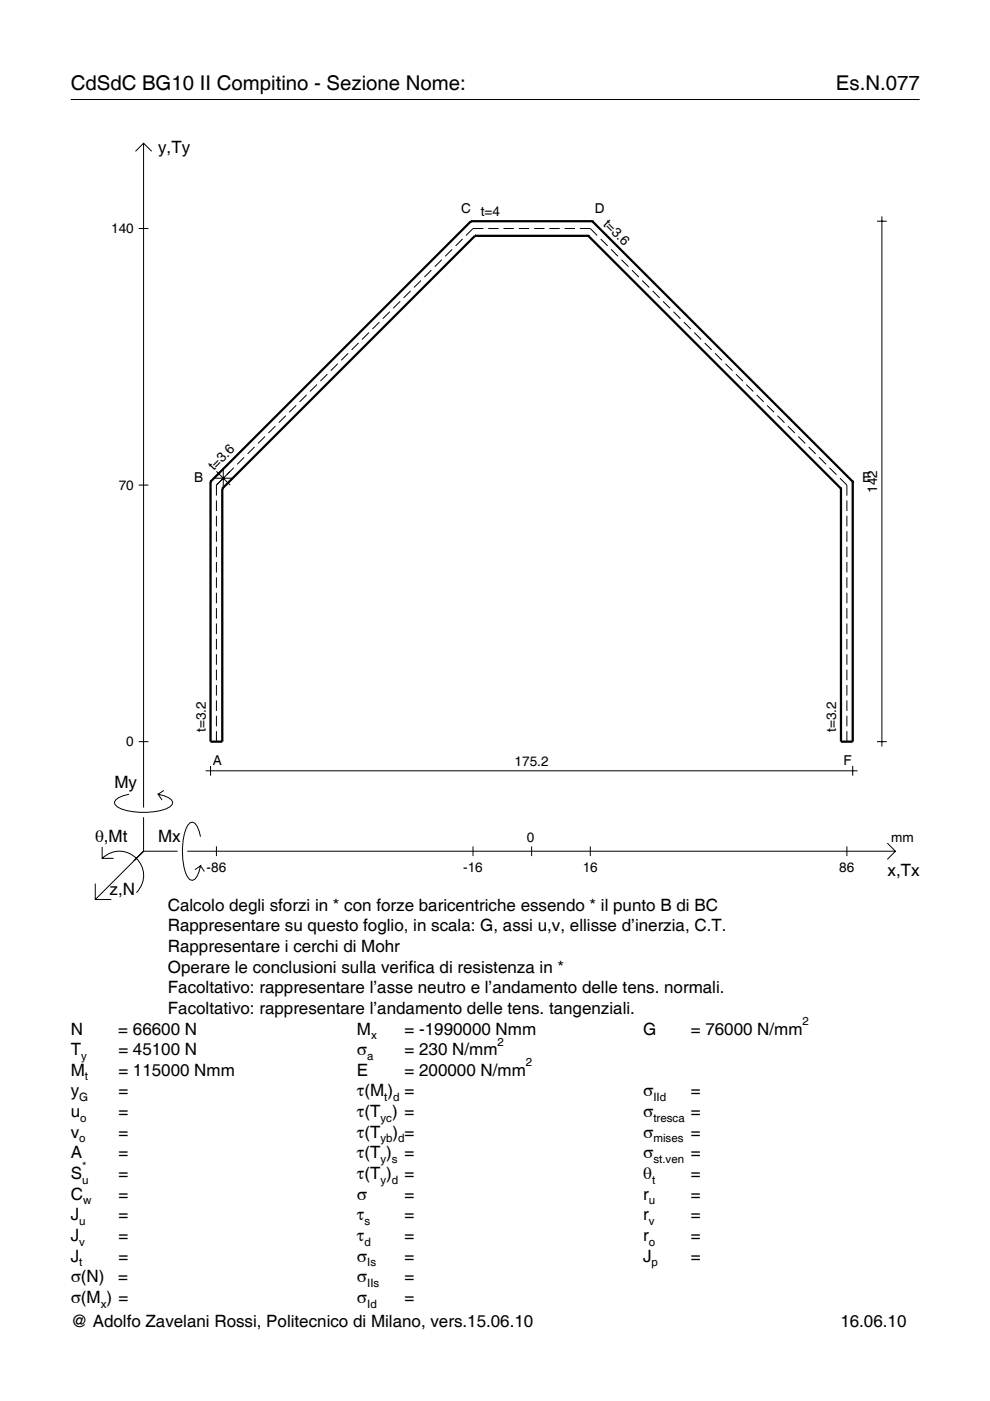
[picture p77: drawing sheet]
<svg xmlns="http://www.w3.org/2000/svg" width="210mm" height="297mm" viewBox="0 0 210 297" stroke-linecap="round" stroke-linejoin="round" font-family="sans-serif">
<defs><g id="words">
<g font-size="4.3">
<text x="15" y="19">CdSdC BG10 II Compitino - Sezione Nome:</text>
<text x="177.2" y="19">Es.N.077</text>
</g>
<g font-size="3.6">
<text x="33.5" y="32.4">y,Ty</text>
<text x="24.3" y="167.1">My</text>
<text x="20.1" y="178.4">θ,Mt</text>
<text x="33.5" y="178.4">Mx</text>
<text x="188.2" y="185.6">x,Tx</text>
<text x="23.2" y="189.7">z,N</text>
<text x="35.6" y="193.1">Calcolo degli sforzi in * con forze baricentriche essendo * il punto B di BC</text>
<text x="35.6" y="197.5">Rappresentare su questo foglio, in scala: G, assi u,v, ellisse d’inerzia, C.T.</text>
<text x="35.6" y="201.8">Rappresentare i cerchi di Mohr</text>
<text x="35.6" y="206.2">Operare le conclusioni sulla verifica di resistenza in *</text>
<text x="35.6" y="210.6">Facoltativo: rappresentare l’asse neutro e l’andamento delle tens. normali.</text>
<text x="35.6" y="215">Facoltativo: rappresentare l’andamento delle tens. tangenziali.</text>
<text x="15" y="219.3">N</text>
<text x="25.1" y="219.3">= 66600 N</text>
<text x="75.7" y="219.3">M</text>
<text x="85.8" y="219.3">= -1990000 Nmm</text>
<text x="136.4" y="219.3">G</text>
<text x="146.5" y="219.3">= 76000 N/mm</text>
<text x="15" y="223.7">T</text>
<text x="25.1" y="223.7">= 45100 N</text>
<text x="75.7" y="223.7">σ</text>
<text x="85.8" y="223.7">= 230 N/mm</text>
<text x="15" y="228.1">M</text>
<text x="15" y="232.5">y</text>
<text x="25.1" y="228.1">= 115000 Nmm</text>
<text x="25.1" y="232.5">=</text>
<text x="75.7" y="228.1">E</text>
<text x="75.7" y="232.5">τ(M ) =</text>
<text x="85.8" y="228.1">= 200000 N/mm</text>
<text x="136.4" y="232.5">σ</text>
<text x="146.5" y="232.5">=</text>
<text x="15" y="236.8">u</text>
<text x="25.1" y="236.8">=</text>
<text x="75.7" y="236.8">τ(T ) =</text>
<text x="136.4" y="236.8">σ</text>
<text x="146.5" y="236.8">=</text>
<text x="15" y="241.2">v</text>
<text x="15" y="245.6">A</text>
<text x="25.1" y="241.2">=</text>
<text x="25.1" y="245.6">=</text>
<text x="75.7" y="245.6">τ(T )</text>
<text x="75.7" y="241.2">τ(T</text>
<text x="83.3" y="241.2">) =</text>
<text x="85.8" y="245.6">=</text>
<text x="136.4" y="241.2">σ</text>
<text x="136.4" y="245.6">σ</text>
<text x="146.5" y="241.2">=</text>
<text x="146.5" y="245.6">=</text>
<text x="15" y="250">S</text>
<text x="25.1" y="250">=</text>
<text x="75.7" y="250">τ(T )</text>
<text x="85.8" y="250">=</text>
<text x="136.4" y="250">θ</text>
<text x="146.5" y="250">=</text>
<text x="15" y="254.3">C</text>
<text x="25.1" y="254.3">=</text>
<text x="75.7" y="254.3">σ</text>
<text x="85.8" y="254.3">=</text>
<text x="136.4" y="254.3">r</text>
<text x="146.5" y="254.3">=</text>
<text x="15" y="258.7">J</text>
<text x="15" y="263.1">J</text>
<text x="25.1" y="258.7">=</text>
<text x="25.1" y="263.1">=</text>
<text x="75.7" y="258.7">τ</text>
<text x="75.7" y="263.1">τ</text>
<text x="85.8" y="258.7">=</text>
<text x="85.8" y="263.1">=</text>
<text x="136.4" y="258.7">r</text>
<text x="136.4" y="263.1">r</text>
<text x="146.5" y="258.7">=</text>
<text x="146.5" y="263.1">=</text>
<text x="15" y="267.5">J</text>
<text x="25.1" y="267.5">=</text>
<text x="75.7" y="267.5">σ</text>
<text x="85.8" y="267.5">=</text>
<text x="136.4" y="267.5">J</text>
<text x="146.5" y="267.5">=</text>
<text x="15" y="271.8">σ(N)</text>
<text x="25.1" y="271.8">=</text>
<text x="75.7" y="271.8">σ</text>
<text x="85.8" y="271.8">=</text>
<text x="15" y="276.2">σ(M ) =</text>
<text x="15" y="281.4">@ Adolfo Zavelani Rossi, Politecnico di Milano, vers.15.06.10</text>
<text x="75.7" y="276.2">σ</text>
<text x="85.8" y="276.2">=</text>
<text x="178.2" y="281.4">16.06.10</text>
</g>
<g font-size="2.9">
<text x="97.8" y="45.2">C</text>
<text x="101.9" y="45.9">t=4</text>
<text x="126.1" y="45.2">D</text>
<text x="127.8" y="47.6" transform="rotate(45 127.8 47.6)">t=3.6</text>
<text x="23.6" y="49.4">140</text>
<text x="45.4" y="99.9" transform="rotate(-45 45.4 99.9)">t=3.6</text>
<text x="25.2" y="103.8">70</text>
<text x="41.2" y="102.1">B</text>
<text x="182.8" y="102.1">E</text>
<text x="185.9" y="104.5" transform="rotate(-90 185.9 104.5)">142</text>
<text x="43.6" y="155.2" transform="rotate(-90 43.6 155.2)">t=3.2</text>
<text x="177.3" y="155.2" transform="rotate(-90 177.3 155.2)">t=3.2</text>
<text x="26.8" y="158.2">0</text>
<text x="45.1" y="162.2">A</text>
<text x="109.1" y="162.4">175.2</text>
<text x="178.8" y="162.2">F</text>
<text x="111.7" y="178.4">0</text>
<text x="189" y="178.4">mm</text>
<text x="43.8" y="184.9">-86</text>
<text x="98.2" y="184.9">-16</text>
<text x="123.6" y="184.9">16</text>
<text x="178" y="184.9">86</text>
</g>
<g font-size="2.4">
<text x="78.7" y="220.3">x</text>
<text x="105.5" y="221.7">2</text>
<text x="170.2" y="217.3">2</text>
<text x="17.2" y="224.7">y</text>
<text x="77.9" y="224.7">a</text>
<text x="111.5" y="226.1">2</text>
<text x="16.8" y="233.5">G</text>
<text x="18" y="229.1">t</text>
<text x="81.5" y="233.5">t d</text>
<text x="138.5" y="233.5">IId</text>
<text x="17" y="237.8">o</text>
<text x="80.7" y="237.8">yc</text>
<text x="138.5" y="237.8">tresca</text>
<text x="16.8" y="242.2">o</text>
<text x="80.7" y="242.2">yb d</text>
<text x="138.5" y="242.2">mises</text>
<text x="17.4" y="251">u</text>
<text x="17.4" y="248">*</text>
<text x="80.7" y="246.6">y s</text>
<text x="80.7" y="251">y d</text>
<text x="138.2" y="251">t</text>
<text x="138.5" y="246.6">st.ven</text>
<text x="17.6" y="255.3">w</text>
<text x="137.6" y="255.3">u</text>
<text x="16.8" y="259.7">u</text>
<text x="77.3" y="259.7">s</text>
<text x="137.6" y="259.7">v</text>
<text x="16.8" y="264.1">v</text>
<text x="16.8" y="268.5">t</text>
<text x="77.3" y="264.1">d</text>
<text x="77.9" y="268.5">Is</text>
<text x="137.6" y="264.1">o</text>
<text x="138.2" y="268.5">p</text>
<text x="77.9" y="272.8">IIs</text>
<text x="21.4" y="277.2">x</text>
<text x="77.9" y="277.2">Id</text>
</g>
</g></defs>
<g fill="none" stroke="#000" stroke-width=".21">
<path d="M15 21.1h180M28.7 32.1l1.7-1.7 1.8 1.7M30.4 30.4v140.8M29.4 48.4h2.1M89.3 59.5l-1.5 1.4M91.5 57.3l-1.5 1.4M93.7 55.1l-1.5 1.4M95.9 52.9l-1.5 1.4M98.1 50.7l-1.5 1.4M102.5 48.4h-2.2l-1.5 1.5M103.5 48.4h2.2M106.8 48.4h2.2"/>
<path d="M110 48.4h2.2M113.2 48.4h2.2M116.5 48.4h2.2M119.7 48.4h2.2M122.9 48.4h2.3l1.4 1.5M127.4 50.7l1.4 1.4M129.6 52.9l1.4 1.4M131.8 55.1l1.4 1.4M134 57.3l1.4 1.4M136.2 59.5l1.5 1.4M185.9 46.9h2.1M187 45.9v112.4"/>
<path d="M69.4 79.3l-1.5 1.5M71.6 77.1l-1.5 1.5M73.8 74.9l-1.5 1.5M76 72.7l-1.5 1.5M78.2 70.5l-1.4 1.5M80.4 68.3l-1.4 1.5M82.6 66.1l-1.4 1.5M84.8 63.9l-1.4 1.5M87.1 61.7l-1.5 1.5M138.4 61.7l1.5 1.5M140.6 63.9l1.5 1.5M142.8 66.1l1.5 1.5"/>
<path d="M145 68.3l1.5 1.5M147.2 70.5l1.5 1.5M149.4 72.7l1.5 1.5M151.6 74.9l1.5 1.5M153.8 77.1l1.5 1.5M156 79.3l1.5 1.5M45.9 99.9l2.9 2.9M47.3 99.3v4.1M49.6 99.2l-3.7 3.6M51.8 97l-1.5 1.4M54 94.8l-1.5 1.4M56.2 92.5l-1.5 1.5"/>
<path d="M58.4 90.3l-1.5 1.5M60.6 88.1l-1.5 1.5M62.8 85.9l-1.5 1.5M65 83.7l-1.5 1.5M67.2 81.5l-1.5 1.5M158.2 81.5l1.5 1.5M160.4 83.7l1.5 1.5M162.6 85.9l1.5 1.5M164.8 88.1l1.5 1.5M167 90.3l1.5 1.5M169.3 92.5l1.4 1.5M171.5 94.8l1.4 1.4"/>
<path d="M173.7 97l1.4 1.4M175.9 99.2l1.4 1.4M29.4 102.8h2.1M45.3 101.4h4.1M45.9 102.8v2.3M45.9 106.1v2.2M45.9 109.4v2.2M45.9 112.6v2.3M45.9 115.9v2.2M45.9 119.1v2.3M47.4 101.4l-1.5 1.4M178.1 101.4l1.5 1.4v2.3"/>
<path d="M179.6 106.1v2.2M179.6 109.4v2.2M179.6 112.6v2.3M179.6 115.9v2.2M179.6 119.1v2.3M45.9 122.4v2.2M45.9 125.7v2.2M45.9 128.9v2.3M45.9 132.2v2.2M45.9 135.5v2.2M45.9 138.7v2.2M179.6 122.4v2.2"/>
<path d="M179.6 125.7v2.2M179.6 128.9v2.3M179.6 132.2v2.2M179.6 135.5v2.2M179.6 138.7v2.2M29.4 157.2h2.1M45.9 142v2.2M45.9 145.2v2.3M45.9 148.5v2.2M45.9 151.8v2.2M45.9 155v2.2M179.6 142v2.2"/>
<path d="M179.6 145.2v2.3M179.6 148.5v2.2M179.6 151.8v2.2M179.6 155v2.2M185.9 157.2h2.1M21.7 179.6v2.4h2.4M27.3 168.4a3.6 3.6 0 0 0-3 1.7l.1 .5a5.6 5.6 0 0 0 3.8 1.5 13.4 13.4 0 0 0 7.8-1l.5-.5 .1-.5a3.6 3.6 0 0 0-3.1-1.7l.8 1.2M30.4 173.3v7.2M34.7 167.6l-1.2 .8M42.5 177.4a3.6 3.6 0 0 0-1.7-3.1l-.5 .1a5.7 5.7 0 0 0-1.5 3.8 13.9 13.9 0 0 0 1.1 7.9l.4 .4 .5 .1a3.6 3.6 0 0 0 1.7-3l-1.2 .8M43.6 163.4h138.2M44.6 162.4v2.1"/>
<path d="M45.9 179.4v2.1M100.3 179.4v2.1M112.7 179.4v2.1M125.2 179.4v2.1M179.6 179.4v2.1M180.8 162.4v2.1M188.1 178.8l1.7 1.7-1.7 1.7M20.2 187.3v3.4h3.4M21.7 182a5.1 5.1 0 0 1 7.2 0 5.1 5.1 0 0 1 0 7.3M30.4 180.5l-10.2 10.2M30.4 180.5h7.2M39.7 180.5h150.1"/>
<path d="M42.5 183.6l.8 1.2"/>
</g>
<g fill="none" stroke="#000" stroke-width=".48">
<path d="M99.9 46.9h.1M99.9 46.9l-55.3 55.2M99.9 46.9h25.7M100.7 50h.1M100.7 50l-53.6 53.6M100.7 50h24M124.7 50h.1M124.7 50l53.6 53.6M125.6 46.9h.1M125.6 46.9l55.2 55.2M44.6 102.1h.1M44.6 102.1v55.1h2.5v-53.6"/>
<path d="M47.1 103.6h.1M178.3 103.6h.1M180.8 102.1h.1M180.8 102.1v55.1h-2.5v-53.6"/>
</g>
<use href="#words"/>
</svg>
